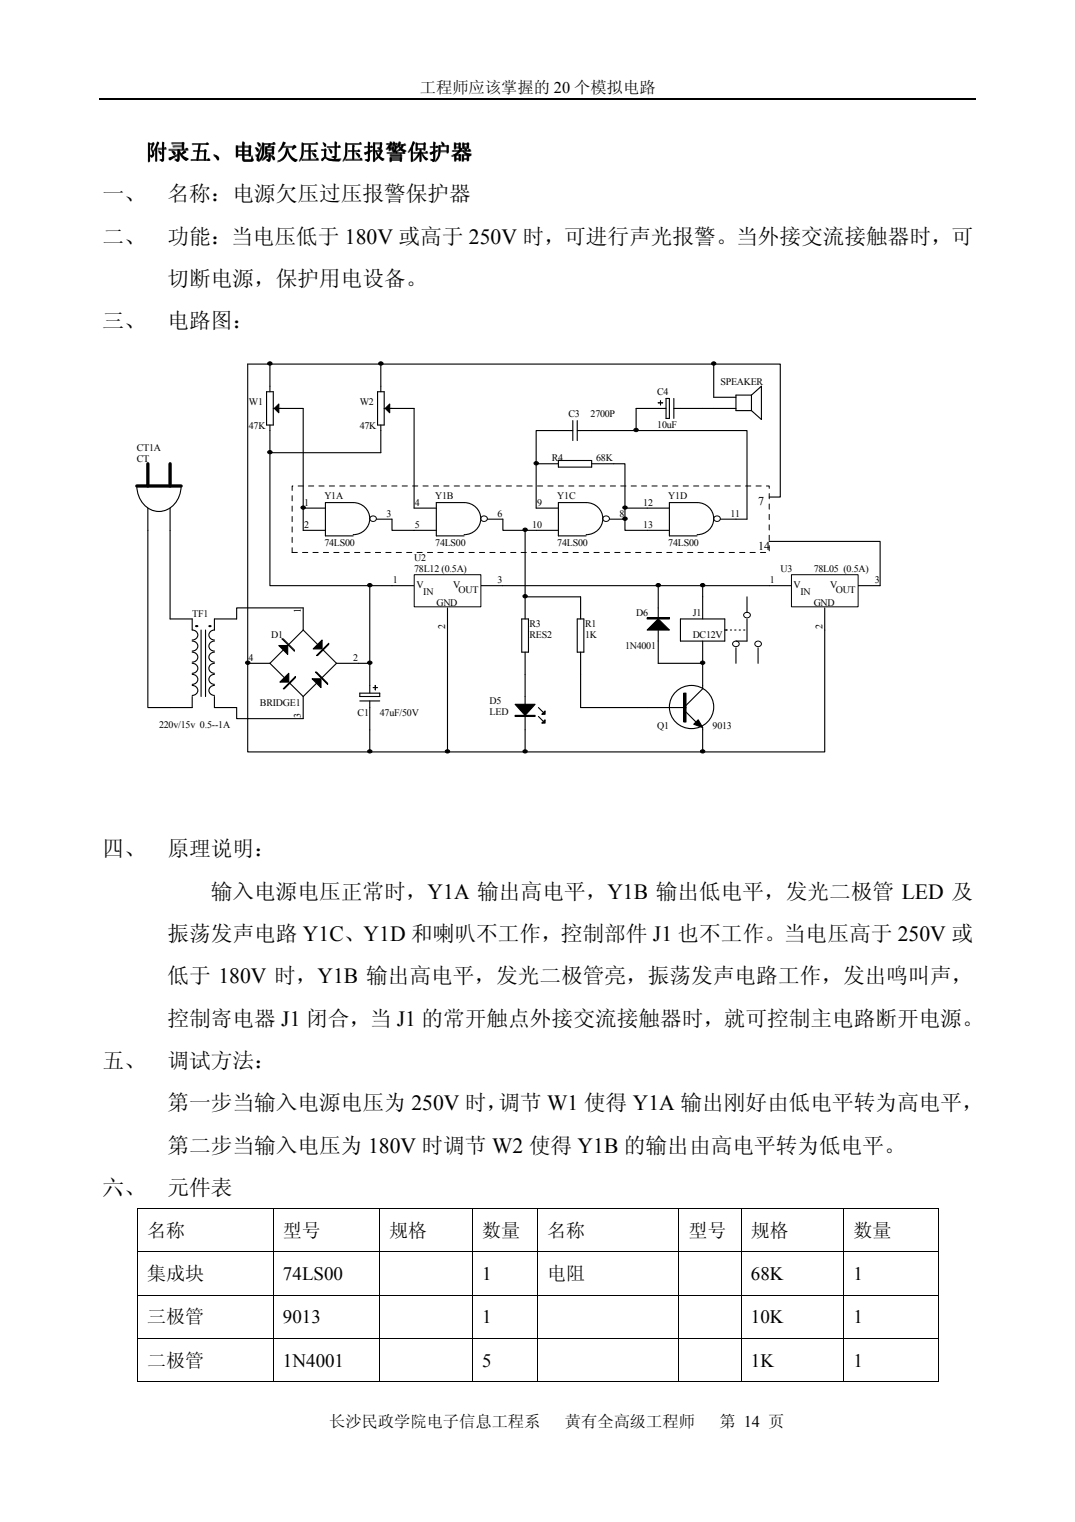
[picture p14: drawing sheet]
<svg xmlns="http://www.w3.org/2000/svg" width="210mm" height="297mm" viewBox="0 0 210 297" stroke-linecap="round" stroke-linejoin="round" font-family="sans-serif">
<defs><g id="words">
<g font-size="4.2">
<text x="28.6" y="31.1">附录五、电源欠压过压报警保护器</text>
<text x="41.3" y="31.1">、电源欠压过压报警保护器</text>
<text x="20" y="39.3">一、</text>
<text x="32.7" y="39.3">名称：电源欠压过压报警保护器</text>
<text x="20" y="47.6">二、</text>
<text x="32.7" y="47.6">功能：当电压低于 180V 或高于 250V 时，可进行声光报警。当外接交流接触器时，可</text>
<text x="32.7" y="55.8">切断电源，保护用电设备。</text>
<text x="20" y="64.1">三、</text>
<text x="32.7" y="64.1">电路图：</text>
<text x="20" y="167.2">四、</text>
<text x="32.7" y="167.2">原理说明：</text>
<text x="41.2" y="175.4">输入电源电压正常时，Y1A 输出高电平，Y1B 输出低电平，发光二极管 LED 及</text>
<text x="32.7" y="183.7">振荡发声电路 Y1C、Y1D 和喇叭不工作，控制部件 J1 也不工作。当电压高于 250V 或</text>
<text x="32.7" y="191.9">低于 180V 时，Y1B 输出高电平，发光二极管亮，振荡发声电路工作，发出鸣叫声，</text>
<text x="32.7" y="200.2">控制寄电器 J1 闭合，当 J1 的常开触点外接交流接触器时，就可控制主电路断开电源。</text>
<text x="20" y="208.4">五、</text>
<text x="32.7" y="208.4">调试方法：</text>
<text x="32.7" y="216.7">第一步当输入电源电压为 250V 时，调节 W1 使得 Y1A 输出刚好由低电平转为高电平，</text>
<text x="32.7" y="224.9">第二步当输入电压为 180V 时调节 W2 使得 Y1B 的输出由高电平转为低电平。</text>
<text x="20" y="233.2">六、</text>
<text x="32.7" y="233.2">元件表</text>
</g>
<g font-size="3.7">
<text x="28.8" y="241.4">名称</text>
<text x="55.2" y="241.4">型号</text>
<text x="76" y="241.4">规格</text>
<text x="94.2" y="241.4">数量</text>
<text x="106.9" y="241.4">名称</text>
<text x="134.4" y="241.4">型号</text>
<text x="146.6" y="241.4">规格</text>
<text x="166.7" y="241.4">数量</text>
<text x="28.8" y="249.8">集成块</text>
<text x="55.2" y="249.8">74LS00</text>
<text x="94.2" y="249.8">1</text>
<text x="106.9" y="249.8">电阻</text>
<text x="146.6" y="249.8">68K</text>
<text x="166.7" y="249.8">1</text>
<text x="28.8" y="258.3">三极管</text>
<text x="55.2" y="258.3">9013</text>
<text x="94.2" y="258.3">1</text>
<text x="146.6" y="258.3">10K</text>
<text x="166.7" y="258.3">1</text>
<text x="28.8" y="266.7">二极管</text>
<text x="55.2" y="266.7">1N4001</text>
<text x="94.2" y="266.7">5</text>
<text x="146.6" y="266.7">1K</text>
<text x="166.7" y="266.7">1</text>
</g>
<g font-size="3.2">
<text x="82" y="18.2">工程师应该掌握的 20 个模拟电路</text>
<text x="64.3" y="278.6">长沙民政学院电子信息工程系</text>
<text x="110.3" y="278.6">黄有全高级工程师</text>
<text x="140.5" y="278.6">第 14 页</text>
</g>
<g font-size="2.3">
<text x="148" y="98.6">7</text>
<text x="148" y="107.3">14</text>
</g>
<g font-size="2">
<text x="128.3" y="77.1">C4</text>
<text x="140.7" y="75.2">SPEAKER</text>
<text x="48.6" y="79.1">W1</text>
<text x="48.6" y="83.8">47K</text>
<text x="70.3" y="79.1">W2</text>
<text x="70.3" y="83.8">47K</text>
<text x="111" y="81.4">C3</text>
<text x="115.3" y="81.4">2700P</text>
<text x="128.3" y="83.6">10uF</text>
<text x="26.7" y="87.9">CT1A</text>
<text x="107.7" y="89.9">R4</text>
<text x="116.4" y="89.9">68K</text>
<text x="26.7" y="90.1">CT</text>
<text x="59.4" y="98.7">1</text>
<text x="63.3" y="97.4">Y1A</text>
<text x="75.5" y="100.9">3</text>
<text x="81" y="98.7">4</text>
<text x="85" y="97.4">Y1B</text>
<text x="97.1" y="100.9">6</text>
<text x="104.9" y="98.7">9</text>
<text x="108.8" y="97.4">Y1C</text>
<text x="121" y="100.9">8</text>
<text x="125.6" y="98.7">12</text>
<text x="130.5" y="97.4">Y1D</text>
<text x="142.6" y="100.9">11</text>
<text x="59.4" y="103.1">2</text>
<text x="63.3" y="106.5">74LS00</text>
<text x="81" y="103.1">5</text>
<text x="85" y="106.5">74LS00</text>
<text x="103.9" y="103.1">10</text>
<text x="108.8" y="106.5">74LS00</text>
<text x="125.6" y="103.1">13</text>
<text x="130.5" y="106.5">74LS00</text>
<text x="76.7" y="113.9">1</text>
<text x="80.9" y="109.6">U2</text>
<text x="80.9" y="111.7">78L12 (0.5A)</text>
<text x="97.1" y="113.9">3</text>
<text x="150.3" y="113.9">1</text>
<text x="152.4" y="111.7">U3</text>
<text x="158.9" y="111.7">78L05 (0.5A)</text>
<text x="170.8" y="113.9">3</text>
<text x="58.7" y="119.7" transform="rotate(-90 58.7 119.7)">1</text>
<text x="81.3" y="114.7">V</text>
<text x="82.6" y="116">IN</text>
<text x="85.2" y="118.2">GND</text>
<text x="88.5" y="114.7">V</text>
<text x="89.5" y="115.8">OUT</text>
<text x="155" y="114.7">V</text>
<text x="156.3" y="116">IN</text>
<text x="158.9" y="118.2">GND</text>
<text x="162.1" y="114.7">V</text>
<text x="163.2" y="115.8">OUT</text>
<text x="37.5" y="120.4">TF1</text>
<text x="52.9" y="124.5">D1</text>
<text x="86.9" y="122.9" transform="rotate(-90 86.9 122.9)">2</text>
<text x="103.4" y="122.3">R3</text>
<text x="103.4" y="124.5">RES2</text>
<text x="114.2" y="122.3">R1</text>
<text x="114.2" y="124.5">1K</text>
<text x="124.2" y="120.1">D6</text>
<text x="135.3" y="120.1">J1</text>
<text x="135.3" y="124.5">DC12V</text>
<text x="160.6" y="122.9" transform="rotate(-90 160.6 122.9)">2</text>
<text x="48.5" y="129">4</text>
<text x="69" y="129">2</text>
<text x="122" y="126.6">1N4001</text>
<text x="50.8" y="137.9">BRIDGE1</text>
<text x="95.6" y="137.5">D5</text>
<text x="31.1" y="142">220v/15v 0.5--1A</text>
<text x="58.7" y="140.2" transform="rotate(-90 58.7 140.2)">3</text>
<text x="69.8" y="139.8">C1</text>
<text x="74.2" y="139.8">47uF/50V</text>
<text x="95.6" y="139.6">LED</text>
<text x="128.3" y="142.2">Q1</text>
<text x="139.1" y="142.2">9013</text>
</g>
</g></defs>
<path d="M19.5 19.3h171" fill="none" stroke="#000" stroke-width=".25"/>
<g fill="#000">
<path d="M26.8 235.8h.1v.2h-.1zM53.3 235.8h.1v.2h-.1zM74 235.8h.2v.2h-.2zM92.2 235.8h.2v.2h-.2zM104.9 235.8h.2v.2h-.2zM132.4 235.8h.2v.2h-.2zM144.6 235.8h.2v.2h-.2zM164.7 235.8h.1v.2h-.1zM183.1 235.8h.1v.2h-.1zM26.8 244.2h.1v.2h-.1zM26.8 252.7h.1v.1h-.1zM53.3 244.2h.1v.2h-.1z"/>
<path d="M53.3 252.7h.1v.1h-.1zM74 244.2h.2v.2h-.2zM74 252.7h.2v.1h-.2zM92.2 244.2h.2v.2h-.2zM92.2 252.7h.2v.1h-.2zM104.9 244.2h.2v.2h-.2zM104.9 252.7h.2v.1h-.2zM132.4 244.2h.2v.2h-.2zM132.4 252.7h.2v.1h-.2zM144.6 244.2h.2v.2h-.2zM144.6 252.7h.2v.1h-.2zM164.7 244.2h.1v.2h-.1z"/>
<path d="M164.7 252.7h.1v.1h-.1zM183.1 244.2h.1v.2h-.1zM183.1 252.7h.1v.1h-.1zM26.8 261.1h.1v.2h-.1zM26.8 269.5h.1v.2h-.1zM53.3 261.1h.1v.2h-.1zM53.3 269.5h.1v.2h-.1zM74 261.1h.2v.2h-.2zM74 269.5h.2v.2h-.2zM92.2 261.1h.2v.2h-.2zM92.2 269.5h.2v.2h-.2zM104.9 261.1h.2v.2h-.2z"/>
<path d="M104.9 269.5h.2v.2h-.2zM132.4 261.1h.2v.2h-.2zM132.4 269.5h.2v.2h-.2zM144.6 261.1h.2v.2h-.2zM144.6 269.5h.2v.2h-.2zM164.7 261.1h.1v.2h-.1zM164.7 269.5h.1v.2h-.1zM183.1 261.1h.1v.2h-.1zM183.1 269.5h.1v.2h-.1z"/>
</g>
<g fill="none" stroke="#000" stroke-width=".2">
<path d="M26.9 236v8.2M26.9 235.9h26.4M53.3 236v8.2M53.4 235.9h20.6M74.1 236v8.2M74.2 235.9h18M92.3 236v8.2M92.4 235.9h12.5M105 236v8.2M105.1 235.9h27.3M132.5 236v8.2M132.6 235.9h12"/>
<path d="M144.7 236v8.2M144.8 235.9h19.9M164.8 236v8.2M164.8 235.9h18.3M183.2 236v8.2M26.9 244.4v8.3M26.9 252.8v8.3M26.9 244.3h26.4M26.9 252.8h26.4M53.3 244.4v8.3M53.3 252.8v8.3M53.4 244.3h20.6"/>
<path d="M53.4 252.8h20.6M74.1 244.4v8.3M74.1 252.8v8.3M74.2 244.3h18M74.2 252.8h18M92.3 244.4v8.3M92.3 252.8v8.3M92.4 244.3h12.5M92.4 252.8h12.5M105 244.4v8.3M105 252.8v8.3M105.1 244.3h27.3"/>
<path d="M105.1 252.8h27.3M132.5 244.4v8.3M132.5 252.8v8.3M132.6 244.3h12M132.6 252.8h12M144.7 244.4v8.3M144.7 252.8v8.3M144.8 244.3h19.9M144.8 252.8h19.9M164.8 244.4v8.3M164.8 252.8v8.3M164.8 244.3h18.3"/>
<path d="M164.8 252.8h18.3M183.2 244.4v8.3M183.2 252.8v8.3M26.9 261.3v8.2M26.9 261.2h26.4M26.9 269.6h26.4M53.3 261.3v8.2M53.4 261.2h20.6M53.4 269.6h20.6M74.1 261.3v8.2M74.2 261.2h18M74.2 269.6h18"/>
<path d="M92.3 261.3v8.2M92.4 261.2h12.5M92.4 269.6h12.5M105 261.3v8.2M105.1 261.2h27.3M105.1 269.6h27.3M132.5 261.3v8.2M132.6 261.2h12M132.6 269.6h12M144.7 261.3v8.2M144.8 261.2h19.9M144.8 269.6h19.9"/>
<path d="M164.8 261.3v8.2M164.8 261.2h18.3M164.8 269.6h18.3M183.2 261.3v8.2"/>
</g>
<path d="M13.7 66.7h184.2v86.3h-184.2z" fill="#fff"/>
<g fill="none" stroke="#000" stroke-width=".22">
<path d="M52 76.5h1.4v6.5h-1.4zM52.7 71.1v5.4M53.4 79.7h5.8M53.6 79.7l.8-.9v1.8zM73.7 76.5h1.3v6.5h-1.3zM74.4 71.1v5.4M75 79.7h5.9M75.2 79.7l.9-.9v1.8zM52.7 83v5.3M59.2 99.2h4.3M74.4 83v5.3M80.9 99.2h4.3"/>
<path d="M104.7 99.2h4.3M104.7 90.5h4.3M109 89.9h6.5v1.3h-6.5zM109 84h2.8M111.8 82.1v3.9M112.7 84h2.8M112.7 82.1v3.9M115.5 90.5h4.4M126.4 99.2h4.3M136.1 98.1h-5.4v6.5h5.4M136.1 98.1a3.1 3.1 0 0 1 3.3 3.1 3.1 3.1 0 0 1-3.3 3.2M59.2 103.5h4.3"/>
<path d="M59.2 118.6v4.4M69 104.4a3.1 3.1 0 0 0 3.2-3.2 3.1 3.1 0 0 0-3.2-3.1h-5.5v6.5h5.5M73.5 101.3h3M76.5 114.3h4.4M80.9 103.5h4.3M87.4 118.6v4.4M90.6 104.4a3.1 3.1 0 0 0 3.3-3.2 3.1 3.1 0 0 0-3.3-3.1h-5.4v6.5h5.4M93.9 114.3h4.3M95.2 101.3h3M102.5 116.5v4.3M104.7 103.5h4.3M113.4 116.5v4.3"/>
<path d="M114.4 104.4a3.1 3.1 0 0 0 3.3-3.2 3.1 3.1 0 0 0-3.3-3.1h-5.4v6.5h5.4M119 101.3h3M126.4 103.5h4.3M128.5 114.3v15.2M137.2 116.5v4.3M140.7 101.3h3M145.9 116.5v3M33.2 120.8h4.3v2.2a.98 .98 0 0 1 1.1 .9 .98 .98 0 0 1-1.1 1M37.5 125.1a.98 .98 0 0 1 1.1 1 .98 .98 0 0 1-1.1 1M37.5 127.3a.98 .98 0 0 1 1.1 .9 .98 .98 0 0 1-1.1 1M37.5 129.5a.98 .98 0 0 1 1.1 .9 .98 .98 0 0 1-1.1 1M37.5 131.6a.98 .98 0 0 1 1.1 1 .98 .98 0 0 1-1.1 1"/>
<path d="M37.5 133.8a.98 .98 0 0 1 1.1 .9 .98 .98 0 0 1-1.1 1M37.5 135.9v2.2h-4.3M38.3 122.1l.3 .1-.2 .1zM39.3 123v12.9M40.1 123v12.9M40.9 122.1l.3 .1-.2 .1zM41.9 125.1a.98 .98 0 0 0-1.1 1 .98 .98 0 0 0 1.1 1M41.9 127.3a.98 .98 0 0 0-1.1 .9 .98 .98 0 0 0 1.1 1M41.9 129.5a.98 .98 0 0 0-1.1 .9 .98 .98 0 0 0 1.1 1M41.9 131.6a.98 .98 0 0 0-1.1 1 .98 .98 0 0 0 1.1 1M41.9 133.8a.98 .98 0 0 0-1.1 .9 .98 .98 0 0 0 1.1 1M41.9 135.9v2.2h4.3"/>
<path d="M46.2 120.8h-4.3v2.2a.98 .98 0 0 0-1.1 .9 .98 .98 0 0 0 1.1 1M48.4 129.5h4.3M52.7 129.5l2.8 2.7M54.4 126h1.8v1.7zM54.7 133.1l1.7-1.7v1.7zM55.1 124.7h.2l2.2 2.2v.2zM55.3 126.9l-2.6 2.6M56.6 133.3l2.6 2.6M57.7 132v.2l-2.2 2.2h-.2zM59.2 135.9v4.4M59.2 123l-2.8 2.8M59.2 123l2.8 2.8"/>
<path d="M60.9 132.5h1.8v1.7zM61.2 126.6l1.7-1.7v1.7zM61.6 131.2h.2l2.2 2.1v.3zM61.8 127.9l2.4-2.3v.2l-2.2 2.1zM61.8 133.3l-2.6 2.6M63.1 126.9l2.6 2.6M65.7 129.5h4.3M65.7 129.5l-2.8 2.7M70.3 135.3h3.8v.6h-3.8zM70.3 136.8h3.8M72.2 129.5v5.8M72.2 136.8v5.6"/>
<path d="M72.9 134.2h.8M73.3 133.8v.8M100.6 137.5h3.9l-2 2.1zM100.6 139.6h3.9v.2h-3.9zM101.9 120.8h1.3v6.5h-1.3zM102.5 127.3v19.4M105.1 139.8l.9 .9M105.1 138.1l.9 .9M106.4 138.7v.7h-.6zM112.7 120.8h1.3v6.5h-1.3zM113.4 127.3v4.3M126.4 120.6h4.3v.2h-4.3z"/>
<path d="M126.4 138.1h7.5M128.5 120.8l2.2 2.2h-4.3zM131.7 135.3a4.3 4.3 0 0 1 6.3-.5 4.3 4.3 0 0 1 0 6.3 4.3 4.3 0 0 1-6.3-.4 4.1 4.1 0 0 1 0-5.4zM132.9 120.8h8.6v4.3h-8.6zM133.5 135.3h.4v5.6h-.4zM133.9 139l2 1.9M137.2 125.1v9.3l-3.3 3.3M141.5 123h.5M142.6 123h.2M143.5 123h.2M143.7 126.4v3.1M144.3 123h.3"/>
<path d="M145.2 123h.2M145.9 120.8v4.3M148 126.4v3.1M106.4 140.5v.6h-.6zM136.3 140.5l.9 1.5-1.7-.6zM137.2 142v4.7"/>
</g>
<g fill="none" stroke="#000" stroke-width=".2">
<path d="M94.1 100.8a.58 .58 0 0 1 .9 0 .58 .58 0 0 1-.2 .9 .57 .57 0 0 1-.8-.1 .57 .57 0 0 1 .1-.8zM117.9 100.8a.58 .58 0 0 1 .9 0 .58 .58 0 0 1-.2 .9 .58 .58 0 0 1-.7-.1 .58 .58 0 0 1 0-.8zM145.4 119.7a.58 .58 0 0 1 .9-.1 .58 .58 0 0 1-.2 .9 .58 .58 0 0 1-.7-.1 .58 .58 0 0 1 0-.7zM143.2 125.3a.62 .62 0 0 1 .9-.1 .62 .62 0 0 1 0 .9 .62 .62 0 0 1-.9-.1 .47 .47 0 0 1 0-.7zM147.6 125.3a.62 .62 0 0 1 .9-.1 .62 .62 0 0 1 0 .9 .62 .62 0 0 1-.9-.1 .49 .49 0 0 1 0-.7z"/>
<circle cx="72.9" cy="101.3" r=".6"/>
<circle cx="140.1" cy="101.3" r=".6"/>
</g>
<path d="M54.4 78.8v1.8l-.8-.9zM76.1 78.8v1.8l-.9-.9zM54.4 126h1.8v1.7zM54.7 133.1l1.7-1.7v1.7zM60.9 132.5h1.8v1.7zM62.9 124.9v1.7h-1.7zM100.6 137.5h3.9l-2 2.1zM106.4 138.7v.7h-.6zM126.4 123l2.1-2.2 2.2 2.2zM106.4 140.5v.6h-.6zM135.5 141.4l.8-.9 .9 1.5z" fill="#000"/>
<path d="M100.6 139.7h3.9M126.4 120.7h4.3" fill="none" stroke="#000" stroke-width=".21"/>
<path d="M133.7 135.3v5.6" fill="none" stroke="#000" stroke-width=".42"/>
<path d="M80.9 112.2h13v6.2h-13z" fill="#fff"/>
<path d="M80.9 112.2h13v6.2h-13z" fill="none" stroke="#000" stroke-width=".2"/>
<g fill="none" stroke="#000" stroke-width=".22">
<path d="M59.2 79.7v23.8M74.4 71.1h-26v75.6h88.8M80.9 79.7v19.5M74.4 88.3h-21.7v26h19.5M109 84h-4.3v15.2M115.5 84h30.4v17.3M119.9 90.5h2.1v13h4.4M122 99.2h4.4M59.2 118.6h-13v2.2M76.5 114.3h-4.3v15.2h-2.2M76.5 101.3v2.2h4.4M98.2 114.3h39v2.2"/>
<path d="M98.2 101.3v2.2h6.5M102.5 103.5v13h10.9M150.2 114.3h4.3M161 118.6v4.4M167.5 114.3h4.4M46.2 138.1v2.2h13M87.4 123v23.7M113.4 131.6v6.5h13M128.5 129.5h8.7M72.2 142.4v4.3"/>
</g>
<path d="M154.6 112.2h13v6.2h-13z" fill="#fff"/>
<g fill="none" stroke="#000" stroke-width=".2">
<path d="M52.3 70.8a.41 .41 0 0 1 .5-.2 .41 .41 0 0 1 .3 .5 .41 .41 0 0 1-.5 .2 .41 .41 0 0 1-.3-.5zM52.3 88.1a.41 .41 0 0 1 .5-.2 .41 .41 0 0 1 .3 .5 .41 .41 0 0 1-.5 .2 .41 .41 0 0 1-.3-.5zM58.8 98.9a.47 .47 0 0 1 .8 .2 .41 .41 0 0 1-.5 .3 .41 .41 0 0 1-.3-.5zM154.5 112.2h13.1v6.2h-13.1zM87 146.5a.49 .49 0 0 1 .8 .1 .41 .41 0 0 1-.5 .4 .41 .41 0 0 1-.3-.5zM136.8 146.5a.49 .49 0 0 1 .8 .1 .41 .41 0 0 1-.5 .4 .41 .41 0 0 1-.3-.5z"/>
<circle cx="74.4" cy="70.9" r=".39"/>
<circle cx="139.4" cy="70.9" r=".38"/>
<circle cx="104.7" cy="90.4" r=".39"/>
<circle cx="122.1" cy="99.1" r=".39"/>
<circle cx="124.2" cy="83.9" r=".39"/>
<circle cx="72.3" cy="114.2" r=".39"/>
<circle cx="102.6" cy="116.4" r=".38"/>
<circle cx="102.6" cy="103.4" r=".38"/>
<circle cx="122.1" cy="101.2" r=".39"/>
<circle cx="128.6" cy="114.2" r=".39"/>
<circle cx="137.2" cy="114.2" r=".39"/>
<circle cx="48.4" cy="129.3" r=".39"/>
<circle cx="72.3" cy="129.3" r=".39"/>
<circle cx="137.2" cy="129.3" r=".39"/>
<circle cx="72.3" cy="146.6" r=".39"/>
<circle cx="102.6" cy="146.6" r=".38"/>
</g>
<g fill="none" stroke="#000" stroke-width=".22">
<path d="M74.4 71.1h78v25.9h-2.2M128.5 78.6h.9M129 78.2v.9M130 79.7h-5.8v4.3M130 77.8h.7v3.9h-.7zM131.6 79.7h12.1M131.6 77.8v3.9M139.4 71.1v6.4h4.3M146.7 77.1l2-1.7v6.5l-2-1.8M146.7 77.1v3M146.7 77.1h-3v3h3M26.7 94.8a4.6 4.6 0 0 0 5.1 4.9 4.9 4.9 0 0 0 3.6-4.9"/>
<path d="M28.9 99.2v38.9h4.3M33.2 99.2v21.6M137.2 114.3h13M143.7 101.3h2.2M150.2 105.7h21.7v8.6M143.7 125.1h2.2M161 123v23.7h-23.8"/>
</g>
<path d="M26.7 94.8h8.7M28.9 90.5v4.3M33.2 90.5v4.3" fill="none" stroke="#000" stroke-width=".65"/>
<path d="M57 94.8h93.2v13h-93.2z" fill="none" stroke="#000" stroke-width=".2" stroke-dasharray="1 1 1 1 1 1 1 1"/>
<g fill="#000">
<path d="M52.3 70.8a.41 .41 0 0 1 .5-.2 .41 .41 0 0 1 .3 .5 .41 .41 0 0 1-.5 .2 .41 .41 0 0 1-.3-.5z" fill-rule="evenodd"/>
<path d="M52.3 88.1a.41 .41 0 0 1 .5-.2 .41 .41 0 0 1 .3 .5 .41 .41 0 0 1-.5 .2 .41 .41 0 0 1-.3-.5z" fill-rule="evenodd"/>
<path d="M58.8 98.9a.47 .47 0 0 1 .8 .2 .41 .41 0 0 1-.5 .3 .41 .41 0 0 1-.3-.5z" fill-rule="evenodd"/>
<path d="M87 146.5a.49 .49 0 0 1 .8 .1 .41 .41 0 0 1-.5 .4 .41 .41 0 0 1-.3-.5z" fill-rule="evenodd"/>
<path d="M136.8 146.5a.49 .49 0 0 1 .8 .1 .41 .41 0 0 1-.5 .4 .41 .41 0 0 1-.3-.5z" fill-rule="evenodd"/>
<circle cx="74.4" cy="70.9" r=".39"/>
<circle cx="139.4" cy="70.9" r=".38"/>
<circle cx="104.7" cy="90.4" r=".39"/>
<circle cx="122.1" cy="99.1" r=".39"/>
<circle cx="124.2" cy="83.9" r=".39"/>
<circle cx="72.3" cy="114.2" r=".39"/>
<circle cx="102.6" cy="116.4" r=".38"/>
<circle cx="102.6" cy="103.4" r=".38"/>
<circle cx="122.1" cy="101.2" r=".39"/>
<circle cx="128.6" cy="114.2" r=".39"/>
<circle cx="137.2" cy="114.2" r=".39"/>
<circle cx="48.4" cy="129.3" r=".39"/>
<circle cx="72.3" cy="129.3" r=".39"/>
<circle cx="137.2" cy="129.3" r=".39"/>
<circle cx="72.3" cy="146.6" r=".39"/>
<circle cx="102.6" cy="146.6" r=".38"/>
</g>
<use href="#words"/>
</svg>
